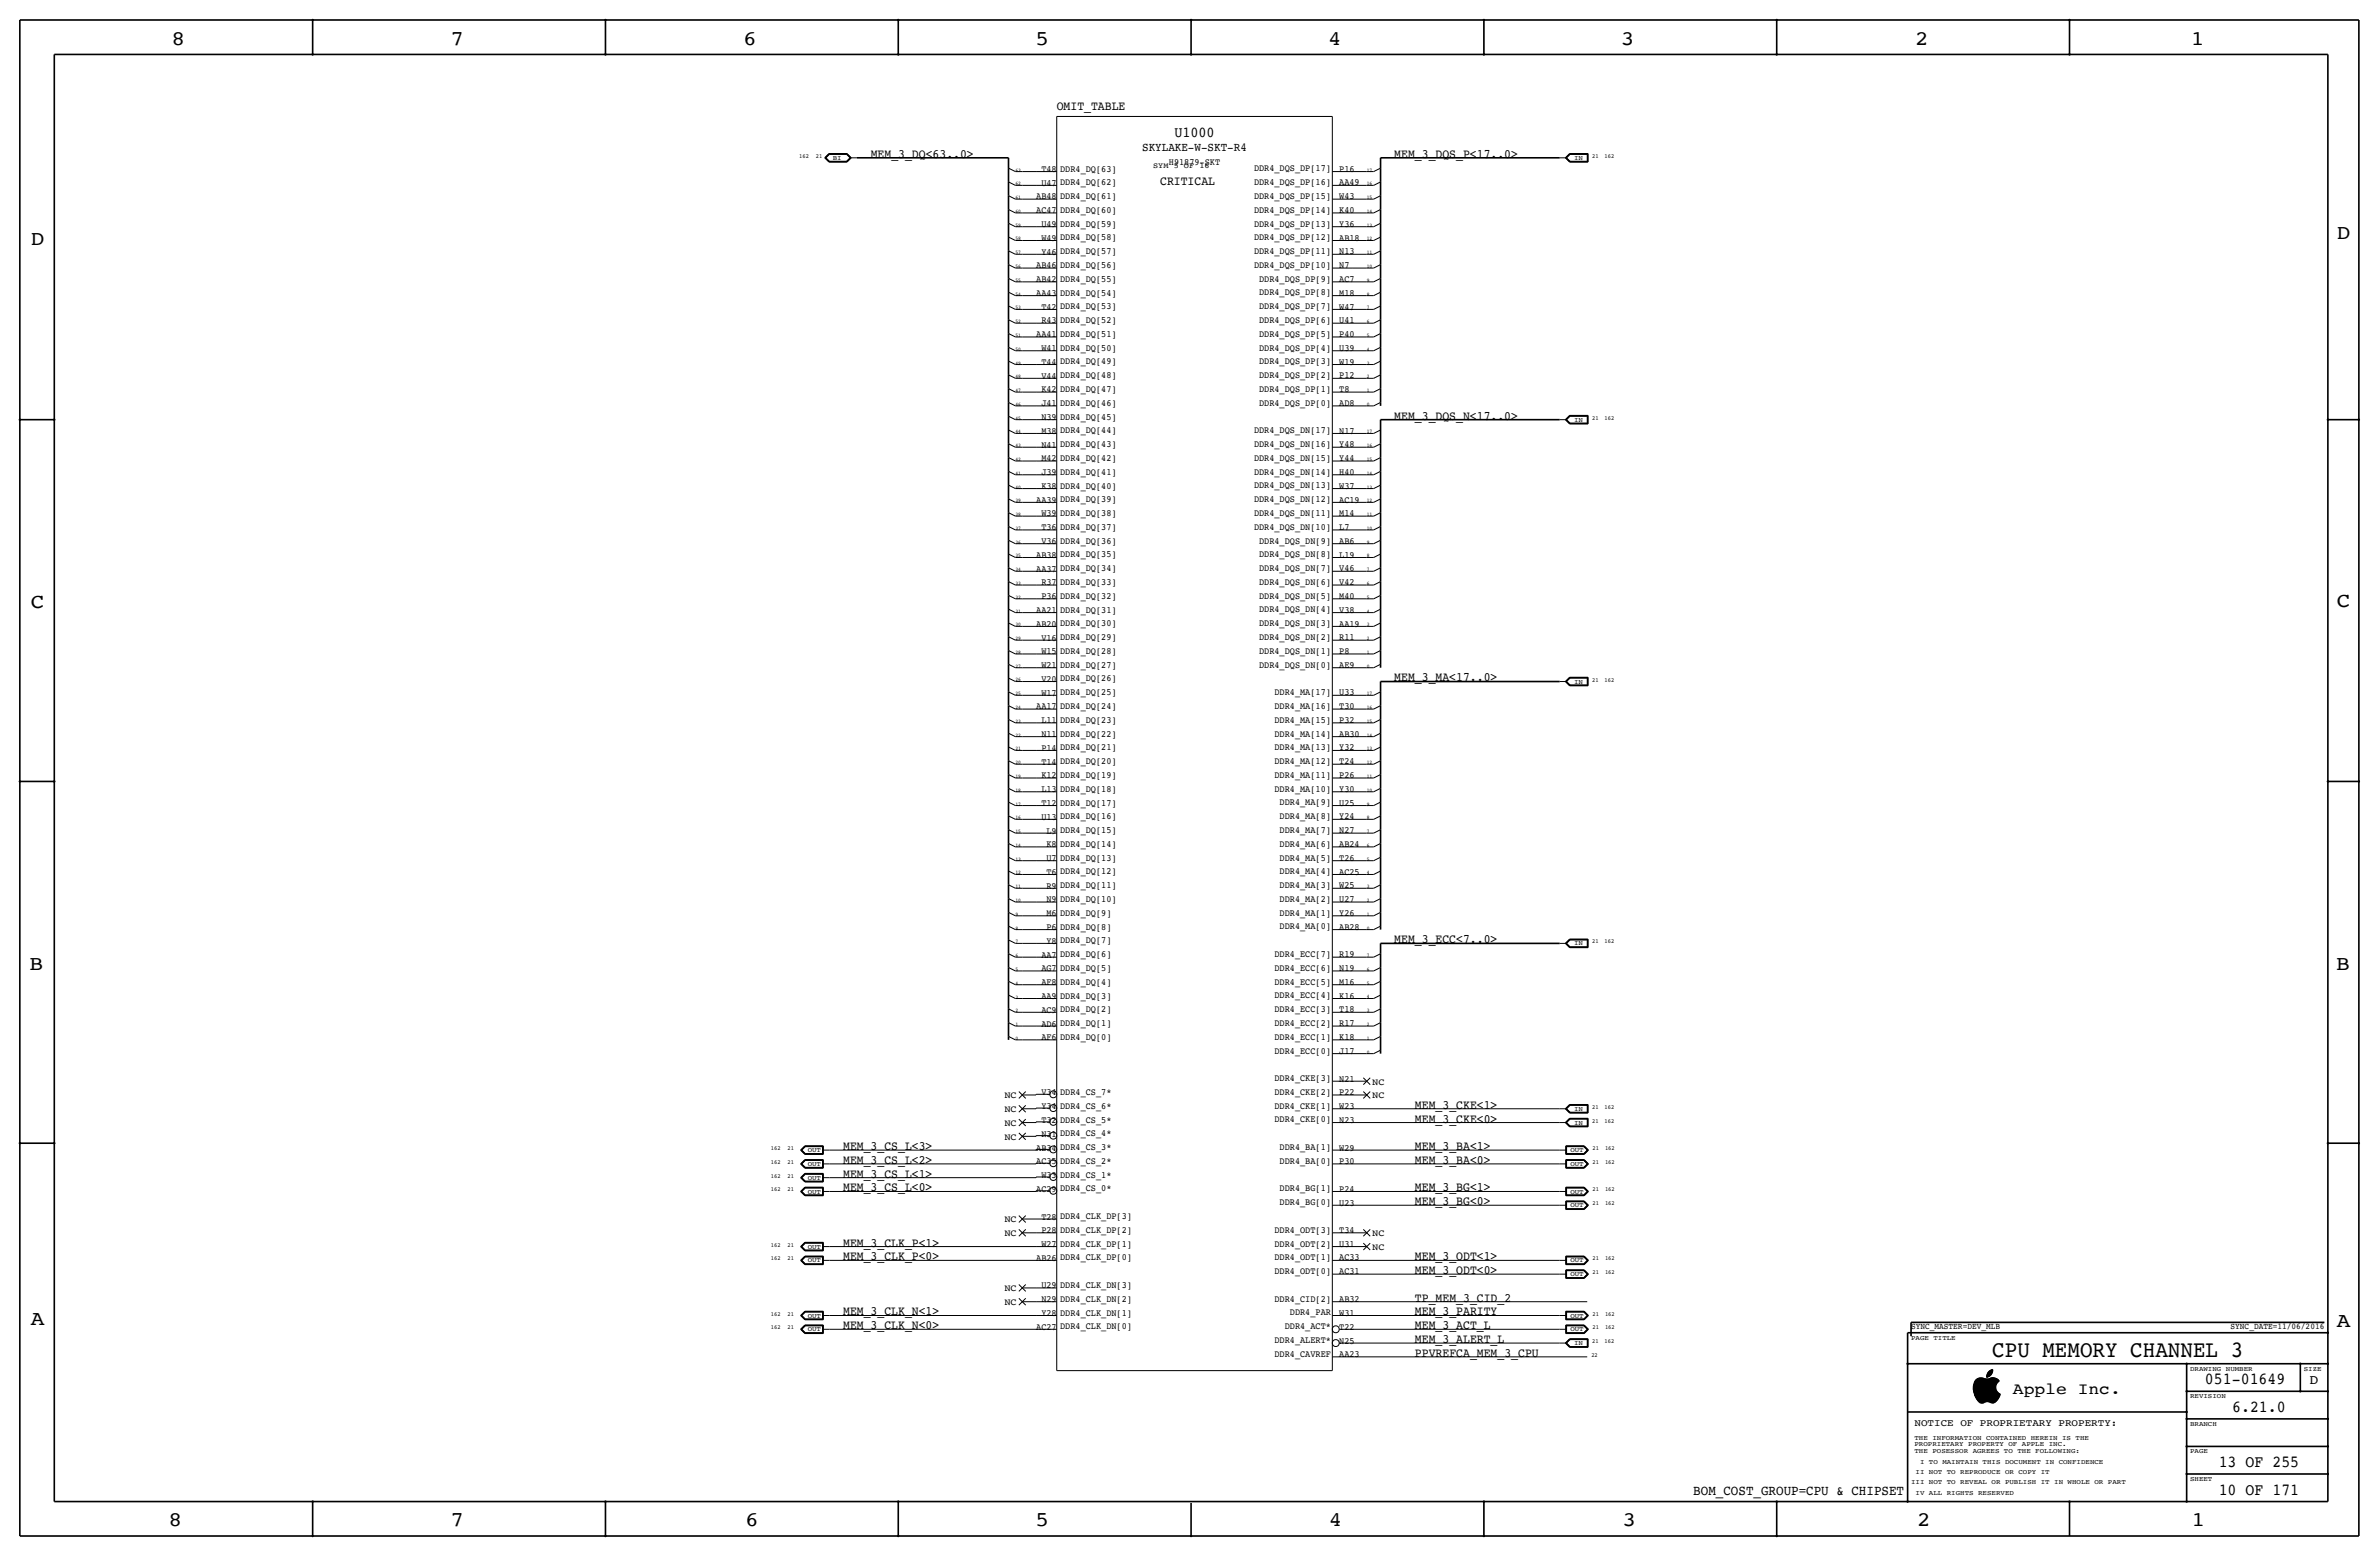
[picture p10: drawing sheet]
<svg xmlns="http://www.w3.org/2000/svg" width="877mm" height="574mm" viewBox="0 0 877 574" stroke-linecap="round" stroke-linejoin="round" font-family="sans-serif">
<defs><g id="words">
<text font-size="8.6" x="734.5" y="500.1">CPU MEMORY CHANNEL 3</text>
<g font-size="7.6">
<text x="63.2" y="16.5">8</text>
<text x="166.1" y="16.5">7</text>
<text x="274" y="16.5">6</text>
<text x="381.7" y="16.5">5</text>
<text x="489.7" y="16.5">4</text>
<text x="597.6" y="16.5">3</text>
<text x="706.1" y="16.5">2</text>
<text x="807.7" y="16.5">1</text>
<text x="861.5" y="88.1">D</text>
<text x="11.4" y="90.4">D</text>
<text x="11.4" y="224.3">C</text>
<text x="861.5" y="223.8">C</text>
<text x="10.8" y="357.6">B</text>
<text x="861.3" y="357.4">B</text>
<text x="11.3" y="488.4">A</text>
<text x="861.5" y="489.2">A</text>
<text x="62.2" y="562.6">8</text>
<text x="166" y="562.6">7</text>
<text x="274.8" y="562.6">6</text>
<text x="381.7" y="562.6">5</text>
<text x="489.9" y="562.6">4</text>
<text x="598.1" y="562.6">3</text>
<text x="706.8" y="562.6">2</text>
<text x="807.9" y="562.6">1</text>
</g>
<g font-size="6.2">
<text x="812.9" y="510.3">051-01649</text>
<text x="822.9" y="520.4">6.21.0</text>
<text x="818" y="540.8">13 OF 255</text>
<text x="818" y="550.9">10 OF 171</text>
</g>
<text font-size="6" x="742.1" y="513.9">Apple Inc.</text>
<text font-size="5.6" x="432.9" y="50.5">U1000</text>
<text font-size="5.2" x="624.3" y="550.9">BOM_COST_GROUP=CPU &amp; CHIPSET</text>
<text font-size="5" x="851.5" y="510.3">D</text>
<g font-size="4.7">
<text x="389.6" y="40.4">OMIT_TABLE</text>
<text x="321" y="58.1">MEM_3_DQ&lt;63..0&gt;</text>
<text x="514" y="58.1">MEM_3_DQS_P&lt;17..0&gt;</text>
<text x="427.7" y="68.3">CRITICAL</text>
<text x="514" y="154.7">MEM_3_DQS_N&lt;17..0&gt;</text>
<text x="514" y="251.2">MEM_3_MA&lt;17..0&gt;</text>
<text x="514" y="347.7">MEM_3_ECC&lt;7..0&gt;</text>
<text x="521.7" y="408.7">MEM_3_CKE&lt;1&gt;</text>
<text x="521.7" y="413.8">MEM_3_CKE&lt;0&gt;</text>
<text x="310.8" y="423.9">MEM_3_CS_L&lt;3&gt;</text>
<text x="521.7" y="423.9">MEM_3_BA&lt;1&gt;</text>
<text x="310.8" y="429">MEM_3_CS_L&lt;2&gt;</text>
<text x="521.7" y="429">MEM_3_BA&lt;0&gt;</text>
<text x="310.8" y="434.1">MEM_3_CS_L&lt;1&gt;</text>
<text x="310.8" y="439.2">MEM_3_CS_L&lt;0&gt;</text>
<text x="521.7" y="439.2">MEM_3_BG&lt;1&gt;</text>
<text x="521.7" y="444.2">MEM_3_BG&lt;0&gt;</text>
<text x="310.8" y="459.5">MEM_3_CLK_P&lt;1&gt;</text>
<text x="310.8" y="464.5">MEM_3_CLK_P&lt;0&gt;</text>
<text x="521.7" y="464.6">MEM_3_ODT&lt;1&gt;</text>
<text x="521.7" y="469.6">MEM_3_ODT&lt;0&gt;</text>
<text x="521.7" y="479.8">TP_MEM_3_CID_2</text>
<text x="310.8" y="484.9">MEM_3_CLK_N&lt;1&gt;</text>
<text x="521.7" y="484.9">MEM_3_PARITY</text>
<text x="310.8" y="490">MEM_3_CLK_N&lt;0&gt;</text>
<text x="521.7" y="490">MEM_3_ACT_L</text>
<text x="521.7" y="495">MEM_3_ALERT_L</text>
<text x="521.7" y="500.1">PPVREFCA_MEM_3_CPU</text>
</g>
<text font-size="4.5" x="421.1" y="55.6">SKYLAKE-W-SKT-R4</text>
<text font-size="3.7" x="705.8" y="525.5">NOTICE OF PROPRIETARY PROPERTY:</text>
<g font-size="3.5">
<text x="383.9" y="63.3">T48</text>
<text x="390.9" y="63.2">DDR4_DQ[63]</text>
<text x="430.9" y="60.7">H91879-SKT</text>
<text x="462.3" y="63.2">DDR4_DQS_DP[17]</text>
<text x="493.7" y="63.3">P16</text>
<text x="383.9" y="68.4">U47</text>
<text x="390.9" y="68.3">DDR4_DQ[62]</text>
<text x="462.3" y="68.3">DDR4_DQS_DP[16]</text>
<text x="493.7" y="68.4">AA49</text>
<text x="382" y="73.5">AB48</text>
<text x="390.9" y="73.4">DDR4_DQ[61]</text>
<text x="462.3" y="73.3">DDR4_DQS_DP[15]</text>
<text x="493.7" y="73.4">W43</text>
<text x="382" y="78.6">AC47</text>
<text x="383.9" y="83.7">U49</text>
<text x="390.9" y="78.5">DDR4_DQ[60]</text>
<text x="390.9" y="83.5">DDR4_DQ[59]</text>
<text x="462.3" y="78.4">DDR4_DQS_DP[14]</text>
<text x="462.3" y="83.5">DDR4_DQS_DP[13]</text>
<text x="493.7" y="78.5">K40</text>
<text x="493.7" y="83.6">Y36</text>
<text x="383.9" y="88.7">W49</text>
<text x="390.9" y="88.6">DDR4_DQ[58]</text>
<text x="462.3" y="88.6">DDR4_DQS_DP[12]</text>
<text x="493.7" y="88.7">AB18</text>
<text x="383.9" y="93.8">Y46</text>
<text x="390.9" y="93.7">DDR4_DQ[57]</text>
<text x="462.3" y="93.7">DDR4_DQS_DP[11]</text>
<text x="493.7" y="93.8">N13</text>
<text x="382" y="98.9">AB46</text>
<text x="390.9" y="98.8">DDR4_DQ[56]</text>
<text x="462.3" y="98.7">DDR4_DQS_DP[10]</text>
<text x="493.7" y="98.9">N7</text>
<text x="382" y="104">AB42</text>
<text x="390.9" y="103.9">DDR4_DQ[55]</text>
<text x="464.2" y="103.8">DDR4_DQS_DP[9]</text>
<text x="493.7" y="103.9">AC7</text>
<text x="382" y="109.1">AA43</text>
<text x="390.9" y="108.9">DDR4_DQ[54]</text>
<text x="464.2" y="114">DDR4_DQS_DP[7]</text>
<text x="464.2" y="108.9">DDR4_DQS_DP[8]</text>
<text x="493.7" y="109">M18</text>
<text x="383.9" y="114.1">T42</text>
<text x="383.9" y="119.2">R43</text>
<text x="390.9" y="119.1">DDR4_DQ[52]</text>
<text x="390.9" y="114">DDR4_DQ[53]</text>
<text x="464.2" y="119.1">DDR4_DQS_DP[6]</text>
<text x="493.7" y="114.1">W47</text>
<text x="493.7" y="119.2">U41</text>
<text x="382" y="124.3">AA41</text>
<text x="390.9" y="124.2">DDR4_DQ[51]</text>
<text x="464.2" y="124.1">DDR4_DQS_DP[5]</text>
<text x="493.7" y="124.3">P40</text>
<text x="383.9" y="129.4">W41</text>
<text x="390.9" y="129.3">DDR4_DQ[50]</text>
<text x="464.2" y="129.2">DDR4_DQS_DP[4]</text>
<text x="493.7" y="129.3">U39</text>
<text x="383.9" y="134.5">T44</text>
<text x="390.9" y="134.3">DDR4_DQ[49]</text>
<text x="464.2" y="134.3">DDR4_DQS_DP[3]</text>
<text x="493.7" y="134.4">W19</text>
<text x="383.9" y="139.5">V44</text>
<text x="390.9" y="139.4">DDR4_DQ[48]</text>
<text x="464.2" y="139.4">DDR4_DQS_DP[2]</text>
<text x="493.7" y="139.5">P12</text>
<text x="383.9" y="144.6">K42</text>
<text x="383.9" y="149.7">J41</text>
<text x="390.9" y="144.5">DDR4_DQ[47]</text>
<text x="390.9" y="149.6">DDR4_DQ[46]</text>
<text x="464.2" y="149.6">DDR4_DQS_DP[0]</text>
<text x="464.2" y="144.5">DDR4_DQS_DP[1]</text>
<text x="493.7" y="144.6">T8</text>
<text x="493.7" y="149.7">AD8</text>
<text x="383.9" y="154.8">N39</text>
<text x="390.9" y="154.7">DDR4_DQ[45]</text>
<text x="383.9" y="159.9">M38</text>
<text x="390.9" y="159.7">DDR4_DQ[44]</text>
<text x="462.3" y="159.7">DDR4_DQS_DN[17]</text>
<text x="493.7" y="159.8">N17</text>
<text x="383.9" y="165">N41</text>
<text x="390.9" y="164.8">DDR4_DQ[43]</text>
<text x="462.3" y="164.8">DDR4_DQS_DN[16]</text>
<text x="493.7" y="164.9">Y48</text>
<text x="383.9" y="170">M42</text>
<text x="390.9" y="169.9">DDR4_DQ[42]</text>
<text x="462.3" y="169.9">DDR4_DQS_DN[15]</text>
<text x="493.7" y="170">Y44</text>
<text x="383.9" y="175.1">J39</text>
<text x="390.9" y="175">DDR4_DQ[41]</text>
<text x="462.3" y="175">DDR4_DQS_DN[14]</text>
<text x="493.7" y="175.1">H40</text>
<text x="382" y="185.3">AA39</text>
<text x="383.9" y="180.2">K38</text>
<text x="390.9" y="185.1">DDR4_DQ[39]</text>
<text x="390.9" y="180.1">DDR4_DQ[40]</text>
<text x="462.3" y="185.1">DDR4_DQS_DN[12]</text>
<text x="462.3" y="180">DDR4_DQS_DN[13]</text>
<text x="493.7" y="180.1">W37</text>
<text x="493.7" y="185.2">AC19</text>
<text x="383.9" y="190.4">W39</text>
<text x="390.9" y="190.2">DDR4_DQ[38]</text>
<text x="462.3" y="190.2">DDR4_DQS_DN[11]</text>
<text x="493.7" y="190.3">M14</text>
<text x="383.9" y="195.4">T36</text>
<text x="390.9" y="195.3">DDR4_DQ[37]</text>
<text x="462.3" y="195.3">DDR4_DQS_DN[10]</text>
<text x="493.7" y="195.4">L7</text>
<text x="383.9" y="200.5">V36</text>
<text x="390.9" y="200.4">DDR4_DQ[36]</text>
<text x="464.2" y="200.4">DDR4_DQS_DN[9]</text>
<text x="493.7" y="200.5">AB6</text>
<text x="382" y="205.6">AB38</text>
<text x="390.9" y="205.5">DDR4_DQ[35]</text>
<text x="464.2" y="205.4">DDR4_DQS_DN[8]</text>
<text x="493.7" y="205.6">L19</text>
<text x="382" y="210.7">AA37</text>
<text x="383.9" y="215.8">R37</text>
<text x="390.9" y="215.6">DDR4_DQ[33]</text>
<text x="390.9" y="210.6">DDR4_DQ[34]</text>
<text x="464.2" y="215.6">DDR4_DQS_DN[6]</text>
<text x="464.2" y="210.5">DDR4_DQS_DN[7]</text>
<text x="493.7" y="210.6">V46</text>
<text x="493.7" y="215.7">V42</text>
<text x="383.9" y="220.8">P36</text>
<text x="390.9" y="220.7">DDR4_DQ[32]</text>
<text x="464.2" y="220.7">DDR4_DQS_DN[5]</text>
<text x="493.7" y="220.8">M40</text>
<text x="382" y="225.9">AA21</text>
<text x="390.9" y="225.8">DDR4_DQ[31]</text>
<text x="464.2" y="225.8">DDR4_DQS_DN[4]</text>
<text x="493.7" y="225.9">V38</text>
<text x="382" y="231">AB20</text>
<text x="390.9" y="230.9">DDR4_DQ[30]</text>
<text x="464.2" y="230.8">DDR4_DQS_DN[3]</text>
<text x="493.7" y="231">AA19</text>
<text x="383.9" y="236.1">V16</text>
<text x="390.9" y="236">DDR4_DQ[29]</text>
<text x="464.2" y="235.9">DDR4_DQS_DN[2]</text>
<text x="493.7" y="236">R11</text>
<text x="383.9" y="241.2">W15</text>
<text x="390.9" y="241">DDR4_DQ[28]</text>
<text x="464.2" y="241">DDR4_DQS_DN[1]</text>
<text x="493.7" y="241.1">P8</text>
<text x="383.9" y="246.3">W21</text>
<text x="383.9" y="251.3">V20</text>
<text x="390.9" y="251.2">DDR4_DQ[26]</text>
<text x="390.9" y="246.1">DDR4_DQ[27]</text>
<text x="464.2" y="246.1">DDR4_DQS_DN[0]</text>
<text x="493.7" y="246.2">AE9</text>
<text x="383.9" y="256.4">W17</text>
<text x="390.9" y="256.3">DDR4_DQ[25]</text>
<text x="469.9" y="256.2">DDR4_MA[17]</text>
<text x="493.7" y="256.3">U33</text>
<text x="382" y="261.5">AA17</text>
<text x="390.9" y="261.4">DDR4_DQ[24]</text>
<text x="469.9" y="261.3">DDR4_MA[16]</text>
<text x="493.7" y="261.4">T30</text>
<text x="383.9" y="266.6">L11</text>
<text x="390.9" y="266.4">DDR4_DQ[23]</text>
<text x="469.9" y="266.4">DDR4_MA[15]</text>
<text x="493.7" y="266.5">P32</text>
<text x="383.9" y="271.7">N11</text>
<text x="390.9" y="271.5">DDR4_DQ[22]</text>
<text x="469.9" y="271.5">DDR4_MA[14]</text>
<text x="493.7" y="271.5">AB30</text>
<text x="383.9" y="276.7">P14</text>
<text x="383.9" y="281.8">T14</text>
<text x="390.9" y="281.7">DDR4_DQ[20]</text>
<text x="390.9" y="276.6">DDR4_DQ[21]</text>
<text x="469.9" y="281.6">DDR4_MA[12]</text>
<text x="469.9" y="276.6">DDR4_MA[13]</text>
<text x="493.7" y="276.6">Y32</text>
<text x="493.7" y="281.7">T24</text>
<text x="383.9" y="286.9">K12</text>
<text x="390.9" y="286.8">DDR4_DQ[19]</text>
<text x="469.9" y="286.7">DDR4_MA[11]</text>
<text x="493.7" y="286.8">P26</text>
<text x="383.9" y="292">L13</text>
<text x="390.9" y="291.8">DDR4_DQ[18]</text>
<text x="469.9" y="291.8">DDR4_MA[10]</text>
<text x="493.7" y="291.9">Y30</text>
<text x="383.9" y="297.1">T12</text>
<text x="390.9" y="296.9">DDR4_DQ[17]</text>
<text x="471.8" y="296.9">DDR4_MA[9]</text>
<text x="493.7" y="296.9">U25</text>
<text x="383.9" y="302.2">U13</text>
<text x="390.9" y="302">DDR4_DQ[16]</text>
<text x="471.8" y="302">DDR4_MA[8]</text>
<text x="493.7" y="302">Y24</text>
<text x="385.8" y="307.2">L9</text>
<text x="390.9" y="307.1">DDR4_DQ[15]</text>
<text x="471.8" y="307">DDR4_MA[7]</text>
<text x="493.7" y="307.1">N27</text>
<text x="385.8" y="312.3">K8</text>
<text x="385.8" y="317.4">U7</text>
<text x="390.9" y="317.2">DDR4_DQ[13]</text>
<text x="390.9" y="312.2">DDR4_DQ[14]</text>
<text x="471.8" y="317.2">DDR4_MA[5]</text>
<text x="471.8" y="312.1">DDR4_MA[6]</text>
<text x="493.7" y="312.2">AB24</text>
<text x="493.7" y="317.3">T26</text>
<text x="385.8" y="322.5">T6</text>
<text x="390.9" y="322.3">DDR4_DQ[12]</text>
<text x="471.8" y="322.3">DDR4_MA[4]</text>
<text x="493.7" y="322.3">AC25</text>
<text x="385.8" y="327.6">R9</text>
<text x="390.9" y="327.4">DDR4_DQ[11]</text>
<text x="471.8" y="327.4">DDR4_MA[3]</text>
<text x="493.7" y="327.4">W25</text>
<text x="385.8" y="332.6">N9</text>
<text x="390.9" y="332.5">DDR4_DQ[10]</text>
<text x="471.8" y="332.4">DDR4_MA[2]</text>
<text x="493.7" y="332.5">U27</text>
<text x="385.8" y="337.7">M6</text>
<text x="390.9" y="337.6">DDR4_DQ[9]</text>
<text x="471.8" y="337.5">DDR4_MA[1]</text>
<text x="493.7" y="337.6">Y26</text>
<text x="385.8" y="342.8">P6</text>
<text x="385.8" y="347.9">Y8</text>
<text x="390.9" y="342.6">DDR4_DQ[8]</text>
<text x="390.9" y="347.7">DDR4_DQ[7]</text>
<text x="471.8" y="342.6">DDR4_MA[0]</text>
<text x="493.7" y="342.7">AB28</text>
<text x="383.9" y="353">AA7</text>
<text x="390.9" y="352.8">DDR4_DQ[6]</text>
<text x="469.9" y="352.8">DDR4_ECC[7]</text>
<text x="493.7" y="352.8">R19</text>
<text x="383.9" y="358">AG7</text>
<text x="390.9" y="357.9">DDR4_DQ[5]</text>
<text x="469.9" y="357.8">DDR4_ECC[6]</text>
<text x="493.7" y="357.9">N19</text>
<text x="383.9" y="363.1">AF8</text>
<text x="390.9" y="363">DDR4_DQ[4]</text>
<text x="469.9" y="362.9">DDR4_ECC[5]</text>
<text x="493.7" y="363">M16</text>
<text x="383.9" y="368.2">AA9</text>
<text x="390.9" y="368">DDR4_DQ[3]</text>
<text x="469.9" y="368">DDR4_ECC[4]</text>
<text x="493.7" y="368.1">K16</text>
<text x="383.9" y="373.3">AC9</text>
<text x="390.9" y="373.1">DDR4_DQ[2]</text>
<text x="469.9" y="373.1">DDR4_ECC[3]</text>
<text x="493.7" y="373.2">T18</text>
<text x="383.9" y="378.4">AD6</text>
<text x="383.9" y="383.5">AF6</text>
<text x="390.9" y="378.2">DDR4_DQ[1]</text>
<text x="390.9" y="383.3">DDR4_DQ[0]</text>
<text x="469.9" y="383.3">DDR4_ECC[1]</text>
<text x="469.9" y="378.2">DDR4_ECC[2]</text>
<text x="493.7" y="378.2">R17</text>
<text x="493.7" y="383.3">K18</text>
<text x="469.9" y="388.3">DDR4_ECC[0]</text>
<text x="493.7" y="388.4">J17</text>
<text x="469.9" y="398.5">DDR4_CKE[3]</text>
<text x="493.7" y="398.7">N21</text>
<text x="505.9" y="399.8">NC</text>
<text x="370.3" y="404.9">NC</text>
<text x="383.9" y="403.8">V34</text>
<text x="390.9" y="403.6">DDR4_CS_7*</text>
<text x="469.9" y="403.6">DDR4_CKE[2]</text>
<text x="493.7" y="403.8">P22</text>
<text x="505.9" y="404.9">NC</text>
<text x="370.3" y="410">NC</text>
<text x="383.9" y="408.9">Y34</text>
<text x="383.9" y="413.9">T32</text>
<text x="390.9" y="413.8">DDR4_CS_5*</text>
<text x="390.9" y="408.7">DDR4_CS_6*</text>
<text x="469.9" y="413.7">DDR4_CKE[0]</text>
<text x="469.9" y="408.7">DDR4_CKE[1]</text>
<text x="493.7" y="408.9">W23</text>
<text x="493.7" y="414">N23</text>
<text x="370.3" y="415">NC</text>
<text x="383.9" y="419">N31</text>
<text x="390.9" y="418.8">DDR4_CS_4*</text>
<text x="370.3" y="420.1">NC</text>
<text x="382" y="424.1">AB34</text>
<text x="390.9" y="423.9">DDR4_CS_3*</text>
<text x="471.8" y="423.9">DDR4_BA[1]</text>
<text x="493.7" y="424.1">W29</text>
<text x="382" y="429.2">AC35</text>
<text x="390.9" y="428.9">DDR4_CS_2*</text>
<text x="471.8" y="429">DDR4_BA[0]</text>
<text x="493.7" y="429.2">P30</text>
<text x="383.9" y="434.3">W33</text>
<text x="390.9" y="434.1">DDR4_CS_1*</text>
<text x="382" y="439.3">AC29</text>
<text x="390.9" y="439.1">DDR4_CS_0*</text>
<text x="471.8" y="439.1">DDR4_BG[1]</text>
<text x="493.7" y="439.4">P24</text>
<text x="383.9" y="449.5">T28</text>
<text x="390.9" y="449.3">DDR4_CLK_DP[3]</text>
<text x="471.8" y="444.2">DDR4_BG[0]</text>
<text x="493.7" y="444.4">U23</text>
<text x="370.3" y="450.6">NC</text>
<text x="370.3" y="455.7">NC</text>
<text x="383.9" y="454.6">P28</text>
<text x="390.9" y="454.3">DDR4_CLK_DP[2]</text>
<text x="469.9" y="454.4">DDR4_ODT[3]</text>
<text x="493.7" y="454.4">T34</text>
<text x="505.9" y="455.7">NC</text>
<text x="383.9" y="459.7">W27</text>
<text x="390.9" y="459.5">DDR4_CLK_DP[1]</text>
<text x="469.9" y="459.5">DDR4_ODT[2]</text>
<text x="493.7" y="459.5">U31</text>
<text x="505.9" y="460.8">NC</text>
<text x="382" y="464.7">AB26</text>
<text x="390.9" y="464.6">DDR4_CLK_DP[0]</text>
<text x="469.9" y="464.5">DDR4_ODT[1]</text>
<text x="493.7" y="464.6">AC33</text>
<text x="469.9" y="469.6">DDR4_ODT[0]</text>
<text x="493.7" y="469.6">AC31</text>
<text x="370.3" y="476">NC</text>
<text x="383.9" y="474.9">U29</text>
<text x="383.9" y="480">N29</text>
<text x="390.9" y="479.8">DDR4_CLK_DN[2]</text>
<text x="390.9" y="474.7">DDR4_CLK_DN[3]</text>
<text x="469.9" y="479.8">DDR4_CID[2]</text>
<text x="493.7" y="480">AB32</text>
<text x="370.3" y="481.1">NC</text>
<text x="383.9" y="485.1">Y28</text>
<text x="390.9" y="484.9">DDR4_CLK_DN[1]</text>
<text x="475.5" y="484.9">DDR4_PAR</text>
<text x="493.7" y="484.9">W31</text>
<text x="382" y="490.1">AC27</text>
<text x="390.9" y="490">DDR4_CLK_DN[0]</text>
<text x="473.7" y="489.9">DDR4_ACT*</text>
<text x="493.7" y="490.2">T22</text>
<text x="469.9" y="495">DDR4_ALERT*</text>
<text x="493.7" y="495.2">N25</text>
<text x="469.9" y="500.1">DDR4_CAVREF</text>
<text x="493.7" y="500.3">AA23</text>
</g>
<g font-size="3.2">
<text x="704.5" y="490">SYNC_MASTER=DEV_MLB</text>
<text x="822.3" y="490">SYNC_DATE=11/06/2016</text>
</g>
<text font-size="2.9" x="425.1" y="62">SYM 5 OF 16</text>
<g font-size="2.5">
<text x="307" y="58.9">BI</text>
<text x="580.3" y="58.9">IN</text>
<text x="580.3" y="155.4">IN</text>
<text x="580.3" y="252">IN</text>
<text x="580.3" y="348.5">IN</text>
<text x="580.3" y="409.4">IN</text>
<text x="580.3" y="414.5">IN</text>
<text x="297.8" y="424.7">OUT</text>
<text x="578.9" y="424.7">OUT</text>
<text x="297.8" y="429.8">OUT</text>
<text x="578.9" y="429.8">OUT</text>
<text x="297.8" y="434.8">OUT</text>
<text x="297.8" y="439.9">OUT</text>
<text x="578.9" y="439.9">OUT</text>
<text x="578.9" y="445">OUT</text>
<text x="297.8" y="460.2">OUT</text>
<text x="297.8" y="465.3">OUT</text>
<text x="578.9" y="465.3">OUT</text>
<text x="578.9" y="470.4">OUT</text>
<text x="297.8" y="485.6">OUT</text>
<text x="578.9" y="485.6">OUT</text>
<text x="297.8" y="490.7">OUT</text>
<text x="578.9" y="490.7">OUT</text>
<text x="580.3" y="495.8">IN</text>
<text x="704.5" y="493.8">PAGE TITLE</text>
<text x="807.4" y="505.2">DRAWING NUMBER</text>
<text x="849.3" y="505.2">SIZE</text>
<text x="807.4" y="515.4">REVISION</text>
<text x="807.4" y="525.5">BRANCH</text>
<text x="705.8" y="533.1">PROPRIETARY PROPERTY OF APPLE INC.</text>
<text x="705.8" y="530.6">THE INFORMATION CONTAINED HEREIN IS THE</text>
<text x="705.8" y="535.7">THE POSESSOR AGREES TO THE FOLLOWING:</text>
<text x="707.8" y="539.5">I TO MAINTAIN THIS DOCUMENT IN CONFIDENCE</text>
<text x="807.4" y="535.7">PAGE</text>
<text x="706.2" y="543.3">II NOT TO REPRODUCE OR COPY IT</text>
<text x="807.4" y="545.8">SHEET</text>
<text x="704.5" y="547.1">III NOT TO REVEAL OR PUBLISH IT IN WHOLE OR PART</text>
<text x="706.2" y="550.9">IV ALL RIGHTS RESERVED</text>
</g>
<g font-size="2.3">
<text x="294.6" y="58.2">162</text>
<text x="300.7" y="58.2">21</text>
<text x="587" y="58.2">21</text>
<text x="591.6" y="58.2">162</text>
<text x="587" y="154.7">21</text>
<text x="591.6" y="154.7">162</text>
<text x="587" y="251.2">21</text>
<text x="591.6" y="251.2">162</text>
<text x="587" y="347.7">21</text>
<text x="591.6" y="347.7">162</text>
<text x="587" y="413.8">21</text>
<text x="587" y="408.7">21</text>
<text x="591.6" y="413.8">162</text>
<text x="591.6" y="408.7">162</text>
<text x="284.2" y="423.9">162</text>
<text x="290.3" y="423.9">21</text>
<text x="587.1" y="423.9">21</text>
<text x="591.7" y="423.9">162</text>
<text x="284.2" y="429">162</text>
<text x="290.3" y="429">21</text>
<text x="587.1" y="429">21</text>
<text x="591.7" y="429">162</text>
<text x="284.2" y="434.1">162</text>
<text x="290.3" y="434.1">21</text>
<text x="284.2" y="439.2">162</text>
<text x="290.3" y="439.2">21</text>
<text x="587.1" y="439.2">21</text>
<text x="591.7" y="439.2">162</text>
<text x="587.1" y="444.2">21</text>
<text x="591.7" y="444.2">162</text>
<text x="284.2" y="459.5">162</text>
<text x="290.3" y="459.5">21</text>
<text x="284.2" y="464.6">162</text>
<text x="290.3" y="464.6">21</text>
<text x="587.1" y="464.6">21</text>
<text x="591.7" y="464.6">162</text>
<text x="587.1" y="469.6">21</text>
<text x="591.7" y="469.6">162</text>
<text x="284.2" y="484.9">162</text>
<text x="290.3" y="484.9">21</text>
<text x="587.1" y="484.9">21</text>
<text x="591.7" y="484.9">162</text>
<text x="284.2" y="490">162</text>
<text x="290.3" y="490">21</text>
<text x="587.1" y="490">21</text>
<text x="591.7" y="490">162</text>
<text x="587" y="495">21</text>
<text x="591.6" y="495">162</text>
<text x="586.7" y="500.1">22</text>
</g>
<g font-size="2">
<text x="374.3" y="63.2">63</text>
<text x="503.9" y="63.2">17</text>
<text x="374.3" y="68.3">62</text>
<text x="503.9" y="68.3">16</text>
<text x="374.3" y="73.4">61</text>
<text x="503.9" y="73.4">15</text>
<text x="374.3" y="83.6">59</text>
<text x="374.3" y="78.5">60</text>
<text x="503.9" y="78.5">14</text>
<text x="503.9" y="83.6">13</text>
<text x="374.3" y="88.6">58</text>
<text x="503.9" y="88.6">12</text>
<text x="374.3" y="93.7">57</text>
<text x="503.9" y="93.7">11</text>
<text x="374.3" y="98.8">56</text>
<text x="503.9" y="98.8">10</text>
<text x="374.3" y="103.9">55</text>
<text x="503.9" y="103.9">9</text>
<text x="374.3" y="109">54</text>
<text x="503.9" y="109">8</text>
<text x="374.3" y="119.1">52</text>
<text x="374.3" y="114">53</text>
<text x="503.9" y="119.1">6</text>
<text x="503.9" y="114">7</text>
<text x="374.3" y="124.2">51</text>
<text x="503.9" y="124.2">5</text>
<text x="374.3" y="129.3">50</text>
<text x="503.9" y="129.3">4</text>
<text x="374.3" y="134.4">49</text>
<text x="503.9" y="134.4">3</text>
<text x="374.3" y="139.4">48</text>
<text x="503.9" y="139.4">2</text>
<text x="374.3" y="144.5">47</text>
<text x="374.3" y="149.6">46</text>
<text x="503.9" y="149.6">0</text>
<text x="503.9" y="144.5">1</text>
<text x="374.3" y="154.7">45</text>
<text x="374.3" y="159.8">44</text>
<text x="503.9" y="159.7">17</text>
<text x="374.3" y="164.8">43</text>
<text x="503.9" y="164.8">16</text>
<text x="374.3" y="169.9">42</text>
<text x="503.9" y="169.9">15</text>
<text x="374.3" y="175">41</text>
<text x="503.9" y="175">14</text>
<text x="374.3" y="185.2">39</text>
<text x="374.3" y="180.1">40</text>
<text x="503.9" y="185.2">12</text>
<text x="503.9" y="180.1">13</text>
<text x="374.3" y="190.2">38</text>
<text x="503.9" y="190.2">11</text>
<text x="374.3" y="195.3">37</text>
<text x="503.9" y="195.3">10</text>
<text x="374.3" y="200.4">36</text>
<text x="503.9" y="200.4">9</text>
<text x="374.3" y="205.5">35</text>
<text x="503.9" y="205.5">8</text>
<text x="374.3" y="215.6">33</text>
<text x="374.3" y="210.6">34</text>
<text x="503.9" y="215.6">6</text>
<text x="503.9" y="210.6">7</text>
<text x="374.3" y="220.7">32</text>
<text x="503.9" y="220.7">5</text>
<text x="374.3" y="225.8">31</text>
<text x="503.9" y="225.8">4</text>
<text x="374.3" y="230.9">30</text>
<text x="503.9" y="230.9">3</text>
<text x="374.3" y="236">29</text>
<text x="503.9" y="236">2</text>
<text x="374.3" y="241">28</text>
<text x="503.9" y="241">1</text>
<text x="374.3" y="246.1">27</text>
<text x="374.3" y="251.2">26</text>
<text x="503.9" y="246.1">0</text>
<text x="374.3" y="256.3">25</text>
<text x="503.9" y="256.3">17</text>
<text x="374.3" y="261.4">24</text>
<text x="503.9" y="261.4">16</text>
<text x="374.3" y="266.4">23</text>
<text x="503.9" y="266.4">15</text>
<text x="374.3" y="271.5">22</text>
<text x="503.9" y="271.5">14</text>
<text x="374.3" y="281.7">20</text>
<text x="374.3" y="276.6">21</text>
<text x="503.9" y="281.7">12</text>
<text x="503.9" y="276.6">13</text>
<text x="374.3" y="286.8">19</text>
<text x="503.9" y="286.8">11</text>
<text x="374.3" y="291.8">18</text>
<text x="503.9" y="291.8">10</text>
<text x="374.3" y="296.9">17</text>
<text x="503.9" y="296.9">9</text>
<text x="374.3" y="302">16</text>
<text x="503.9" y="302">8</text>
<text x="374.3" y="307.1">15</text>
<text x="503.9" y="307.1">7</text>
<text x="374.3" y="317.2">13</text>
<text x="374.3" y="312.2">14</text>
<text x="503.9" y="317.2">5</text>
<text x="503.9" y="312.2">6</text>
<text x="374.3" y="322.3">12</text>
<text x="503.9" y="322.3">4</text>
<text x="374.3" y="327.4">11</text>
<text x="503.9" y="327.4">3</text>
<text x="374.3" y="332.5">10</text>
<text x="503.9" y="332.5">2</text>
<text x="374.3" y="337.6">9</text>
<text x="503.9" y="337.6">1</text>
<text x="374.3" y="347.7">7</text>
<text x="374.3" y="342.6">8</text>
<text x="503.9" y="342.6">0</text>
<text x="374.3" y="352.8">6</text>
<text x="503.9" y="352.8">7</text>
<text x="374.3" y="357.9">5</text>
<text x="503.9" y="357.9">6</text>
<text x="374.3" y="363">4</text>
<text x="503.9" y="363">5</text>
<text x="374.3" y="368">3</text>
<text x="503.9" y="368">4</text>
<text x="374.3" y="373.1">2</text>
<text x="503.9" y="373.1">3</text>
<text x="374.3" y="383.3">0</text>
<text x="374.3" y="378.2">1</text>
<text x="503.9" y="383.3">1</text>
<text x="503.9" y="378.2">2</text>
<text x="503.9" y="388.4">0</text>
</g>
</g></defs>
<g fill="none" stroke="#000" stroke-width=".6" stroke-linecap="butt">
<path d="M7.3 7.4v558.8zM7.3 7.4h862.3zM115.3 7.4v12.7zM223.2 7.4v12.7zM331.2 7.4v12.7zM439.1 7.4v12.7zM547.1 7.4v12.7zM655 7.4v12.7zM763 7.4v12.7zM869.6 7.4v558.8zM20 20.1v533.4zM20 20.1h838.2z"/>
<path d="M858.2 20.1v533.4zM315.9 58.2h55.9zM371.8 58.2v3.8zM509 58.2v3.8zM509 58.2h66zM371.8 77.2v5.1zM371.8 72.1v5.1zM371.8 67.1v5zM371.8 62v5.1zM509 77.2v5.1zM509 72.1v5.1zM509 67.1v5z"/>
<path d="M509 62v5.1zM371.8 97.5v5.1zM371.8 92.5v5zM371.8 87.4v5.1zM371.8 82.3v5.1zM509 97.5v5.1zM509 92.5v5zM509 87.4v5.1zM509 82.3v5.1zM371.8 117.9v5zM371.8 112.8v5.1zM371.8 107.7v5.1z"/>
<path d="M371.8 102.6v5.1zM509 117.9v5zM509 112.8v5.1zM509 107.7v5.1zM509 102.6v5.1zM371.8 138.2v5.1zM371.8 133.1v5.1zM371.8 128v5.1zM371.8 122.9v5.1zM509 138.2v5.1zM509 133.1v5.1zM509 128v5.1z"/>
<path d="M509 122.9v5.1zM7.3 154.7h12.7zM371.8 158.5v5.1zM371.8 153.4v5.1zM371.8 148.3v5.1zM371.8 143.3v5zM509 148.3v1.3zM509 143.3v5zM509 158.5v5.1zM509 154.7v3.8zM509 154.7h66zM858.2 154.7h11.4z"/>
<path d="M371.8 178.8v5.1zM371.8 173.7v5.1zM371.8 168.7v5zM371.8 163.6v5.1zM509 178.8v5.1zM509 173.7v5.1zM509 168.7v5zM509 163.6v5.1zM371.8 199.1v5.1zM371.8 194.1v5zM371.8 189v5.1zM371.8 183.9v5.1z"/>
<path d="M509 199.1v5.1zM509 194.1v5zM509 189v5.1zM509 183.9v5.1zM371.8 219.5v5zM371.8 214.4v5.1zM371.8 209.3v5.1zM371.8 204.2v5.1zM509 219.5v5zM509 214.4v5.1zM509 209.3v5.1zM509 204.2v5.1z"/>
<path d="M371.8 239.8v5.1zM371.8 234.7v5.1zM371.8 229.6v5.1zM371.8 224.5v5.1zM509 239.8v5.1zM509 234.7v5.1zM509 229.6v5.1zM509 224.5v5.1zM371.8 255v5.1zM371.8 249.9v5.1zM371.8 244.9v5zM509 244.9v1.2z"/>
<path d="M509 255v5.1zM509 251.2v3.8zM509 251.2h66zM371.8 275.3v5.1zM371.8 270.3v5zM371.8 265.2v5.1zM371.8 260.1v5.1zM509 275.3v5.1zM509 270.3v5zM509 265.2v5.1zM509 260.1v5.1zM7.3 288h12.7z"/>
<path d="M371.8 295.7v5zM371.8 290.6v5.1zM371.8 285.5v5.1zM371.8 280.4v5.1zM509 295.7v5zM509 290.6v5.1zM509 285.5v5.1zM509 280.4v5.1zM858.2 288h11.4zM371.8 316v5.1zM371.8 310.9v5.1zM371.8 305.8v5.1z"/>
<path d="M371.8 300.7v5.1zM509 316v5.1zM509 310.9v5.1zM509 305.8v5.1zM509 300.7v5.1zM371.8 336.3v5.1zM371.8 331.2v5.1zM371.8 326.1v5.1zM371.8 321.1v5zM509 336.3v5.1zM509 331.2v5.1zM509 326.1v5.1z"/>
<path d="M509 321.1v5zM371.8 356.6v5.1zM371.8 351.5v5.1zM371.8 346.5v5zM371.8 341.4v5.1zM509 341.4v1.2zM509 356.6v5.1zM509 351.5v5.1zM509 347.7v3.8zM509 347.7h66zM371.8 376.9v5.1zM371.8 371.9v5z"/>
<path d="M371.8 366.8v5.1zM371.8 361.7v5.1zM509 376.9v5.1zM509 371.9v5zM509 366.8v5.1zM509 361.7v5.1zM371.8 382v1.3zM509 387.1v1.3zM509 382v5.1zM7.3 421.4h12.7zM858.2 421.4h11.4zM703.3 491.2v62.3z"/>
<path d="M703.3 491.2h154.9zM704.5 487.4v5.1zM704.5 487.4h152.4zM703.3 502.7h154.9zM806.1 502.7v50.8zM806.1 512.8h52.1zM848.1 502.7v10.1zM703.3 520.4h102.8zM806.1 533.1h52.1zM806.1 523h52.1zM20 553.5h838.2zM115.3 553.5v12.7z"/>
<path d="M223.2 553.5v12.7zM331.2 553.5v12.7zM439.1 554v12.2zM547.1 553.5v12.7zM655 553.5v12.7zM763 553.5v12.7zM806.1 543.3h52.1zM7.3 566.2h862.3z"/>
</g>
<g fill="none" stroke="#000" stroke-width=".37">
<path d="M304 58.2l1.6 1.5zM304 58.2l1.6-1.6zM304.2 58.2l1.5-1.5zM304.2 58.2l1.5 1.4zM304.3 58.2l1.4-1.4zM304.3 58.2l1.4 1.3zM304.5 58.2l1.3-1.3zM304.5 58.2l1.3 1.2zM305.6 59.7h6.7zM305.6 56.6h6.7zM305.7 56.7h6.5zM305.7 59.6h6.5z"/>
<path d="M305.7 59.5h6.5zM305.7 56.8h6.5zM305.8 59.4h6.3zM305.8 56.9h6.3zM312.1 56.9l1.3 1.3zM312.1 59.4l1.3-1.2zM312.2 59.5l1.3-1.3zM312.2 56.8l1.3 1.4zM312.2 59.6l1.5-1.4zM312.2 56.7l1.5 1.5zM312.3 56.6l1.5 1.6zM312.3 59.7l1.5-1.5z"/>
<path d="M313.4 58.2h2.5zM389.6 42.9v462.3zM389.6 42.9h101.6zM491.2 42.9v462.3zM575 58.2h2.5zM577.1 58.2l1.6 1.5zM577.1 58.2l1.6-1.6zM577.2 58.2l1.5-1.5zM577.2 58.2l1.5 1.4zM577.4 58.2l1.4-1.4zM577.4 58.2l1.4 1.3zM577.5 58.2l1.3 1.2z"/>
<path d="M577.5 58.2l1.3-1.3zM578.7 56.6h6.8zM578.7 59.7h6.8zM578.7 56.7h6.7zM578.7 59.6h6.7zM578.8 56.8h6.5zM578.8 59.5h6.5zM578.8 56.9h6.4zM578.8 59.4h6.4zM585.2 56.9v2.5zM585.3 56.8v2.7zM585.4 56.7v2.9z"/>
<path d="M585.5 56.6v3.1zM371.8 77.2l2.5 1.3zM371.8 72.1l2.5 1.3zM371.8 67.1l2.5 1.2zM371.8 62l2.5 1.2zM374.3 78.5h2.6zM374.3 73.4h2.6zM374.3 68.3h2.6zM374.3 63.2h2.6zM376.9 73.4h5.1zM376.9 78.5h5.1zM376.9 63.2h5.1z"/>
<path d="M376.9 68.3h5.1zM382 63.2h7.6zM382 68.3h7.6zM382 73.4h7.6zM382 78.5h7.6zM491.2 63.2h7.6zM491.2 73.4h7.6zM491.2 68.3h7.6zM491.2 78.5h7.6zM498.8 78.5h5.1zM498.8 73.4h5.1zM498.8 68.3h5.1z"/>
<path d="M498.8 63.2h5.1zM503.9 78.5h2.5zM503.9 73.4h2.5zM503.9 68.3h2.5zM503.9 63.2h2.5zM506.4 78.5l2.6-1.3zM506.4 73.4l2.6-1.3zM506.4 68.3l2.6-1.2zM506.4 63.2l2.6-1.2zM371.8 97.5l2.5 1.3zM371.8 92.5l2.5 1.2zM371.8 87.4l2.5 1.2z"/>
<path d="M371.8 82.3l2.5 1.3zM374.3 98.8h2.6zM374.3 93.7h2.6zM374.3 88.6h2.6zM374.3 83.6h2.6zM376.9 98.8h5.1zM376.9 88.6h5.1zM376.9 93.7h5.1zM376.9 83.6h5.1zM382 83.6h7.6zM382 88.6h7.6zM382 93.7h7.6z"/>
<path d="M382 98.8h7.6zM491.2 83.6h7.6zM491.2 88.6h7.6zM491.2 98.8h7.6zM491.2 93.7h7.6zM498.8 98.8h5.1zM498.8 93.7h5.1zM498.8 88.6h5.1zM498.8 83.6h5.1zM503.9 98.8h2.5zM503.9 93.7h2.5zM503.9 88.6h2.5z"/>
<path d="M503.9 83.6h2.5zM506.4 98.8l2.6-1.3zM506.4 93.7l2.6-1.2zM506.4 88.6l2.6-1.2zM506.4 83.6l2.6-1.3zM371.8 117.9l2.5 1.2zM371.8 112.8l2.5 1.2zM371.8 107.7l2.5 1.3zM371.8 102.6l2.5 1.3zM374.3 119.1h2.6zM374.3 114h2.6zM374.3 109h2.6z"/>
<path d="M374.3 103.9h2.6zM376.9 114h5.1zM376.9 119.1h5.1zM376.9 109h5.1zM376.9 103.9h5.1zM382 114h7.6zM382 103.9h7.6zM382 109h7.6zM382 119.1h7.6zM491.2 103.9h7.6zM491.2 109h7.6zM491.2 114h7.6z"/>
<path d="M491.2 119.1h7.6zM498.8 119.1h5.1zM498.8 114h5.1zM498.8 109h5.1zM498.8 103.9h5.1zM503.9 119.1h2.5zM503.9 114h2.5zM503.9 109h2.5zM503.9 103.9h2.5zM506.4 119.1l2.6-1.2zM506.4 114l2.6-1.2zM506.4 109l2.6-1.3z"/>
<path d="M506.4 103.9l2.6-1.3zM371.8 138.2l2.5 1.2zM371.8 133.1l2.5 1.3zM371.8 128l2.5 1.3zM371.8 122.9l2.5 1.3zM374.3 139.4h2.6zM374.3 134.4h2.6zM374.3 129.3h2.6zM374.3 124.2h2.6zM376.9 139.4h5.1zM376.9 129.3h5.1zM376.9 134.4h5.1z"/>
<path d="M376.9 124.2h5.1zM382 124.2h7.6zM382 134.4h7.6zM382 129.3h7.6zM382 139.4h7.6zM491.2 124.2h7.6zM491.2 129.3h7.6zM491.2 134.4h7.6zM491.2 139.4h7.6zM498.8 139.4h5.1zM498.8 134.4h5.1zM498.8 124.2h5.1z"/>
<path d="M498.8 129.3h5.1zM503.9 139.4h2.5zM503.9 134.4h2.5zM503.9 129.3h2.5zM503.9 124.2h2.5zM506.4 139.4l2.6-1.2zM506.4 134.4l2.6-1.3zM506.4 129.3l2.6-1.3zM506.4 124.2l2.6-1.3zM371.8 158.5l2.5 1.3zM371.8 153.4l2.5 1.3zM371.8 143.3l2.5 1.2z"/>
<path d="M371.8 148.3l2.5 1.3zM374.3 159.8h2.6zM374.3 154.7h2.6zM374.3 144.5h2.6zM374.3 149.6h2.6zM376.9 159.8h5.1zM376.9 154.7h5.1zM376.9 149.6h5.1zM376.9 144.5h5.1zM382 149.6h7.6zM382 144.5h7.6zM382 154.7h7.6z"/>
<path d="M382 159.8h7.6zM491.2 144.5h7.6zM491.2 149.6h7.6zM491.2 159.8h7.6zM498.8 144.5h5.1zM498.8 149.6h5.1zM498.8 159.8h5.1zM503.9 159.8h2.5zM503.9 149.6h2.5zM503.9 144.5h2.5zM506.4 159.8l2.6-1.3zM506.4 149.6l2.6-1.3z"/>
<path d="M506.4 144.5l2.6-1.2zM575 154.7h2.5zM577.1 154.7l1.6 1.6zM577.2 154.7l1.5-1.5zM577.2 154.7l1.5 1.5zM577.4 154.7l1.4-1.4zM577.4 154.7l1.4 1.4zM577.5 154.7l1.3 1.3zM577.5 154.7l1.3-1.3zM578.7 153.1h6.8zM578.7 153.1l-1.6 1.6zM578.7 156.3h6.8z"/>
<path d="M578.7 153.2h6.7zM578.7 156.2h6.7zM578.8 153.3h6.5zM578.8 156.1h6.5zM578.8 153.4h6.4zM578.8 156h6.4zM585.2 153.4v2.6zM585.3 153.3v2.8zM585.4 153.2v3zM585.5 153.1v3.2zM371.8 178.8l2.5 1.3zM371.8 173.7l2.5 1.3z"/>
<path d="M371.8 168.7l2.5 1.2zM371.8 163.6l2.5 1.2zM374.3 175h2.6zM374.3 169.9h2.6zM374.3 164.8h2.6zM376.9 164.8h5.1zM376.9 169.9h5.1zM376.9 175h5.1zM382 164.8h7.6zM382 169.9h7.6zM382 175h7.6zM491.2 164.8h7.6z"/>
<path d="M491.2 169.9h7.6zM491.2 175h7.6zM498.8 169.9h5.1zM498.8 175h5.1zM498.8 164.8h5.1zM503.9 175h2.5zM503.9 169.9h2.5zM503.9 164.8h2.5zM506.4 175l2.6-1.3zM506.4 169.9l2.6-1.2zM506.4 164.8l2.6-1.2zM371.8 194.1l2.5 1.2z"/>
<path d="M371.8 199.1l2.5 1.3zM371.8 189l2.5 1.2zM371.8 183.9l2.5 1.3zM374.3 195.3h2.6zM374.3 190.2h2.6zM374.3 185.2h2.6zM374.3 180.1h2.6zM376.9 195.3h5.1zM376.9 190.2h5.1zM376.9 180.1h5.1zM376.9 185.2h5.1zM382 180.1h7.6z"/>
<path d="M382 190.2h7.6zM382 185.2h7.6zM382 195.3h7.6zM491.2 180.1h7.6zM491.2 190.2h7.6zM491.2 185.2h7.6zM491.2 195.3h7.6zM498.8 190.2h5.1zM498.8 195.3h5.1zM498.8 185.2h5.1zM498.8 180.1h5.1zM503.9 195.3h2.5z"/>
<path d="M503.9 190.2h2.5zM503.9 185.2h2.5zM503.9 180.1h2.5zM506.4 195.3l2.6-1.2zM506.4 190.2l2.6-1.2zM506.4 185.2l2.6-1.3zM506.4 180.1l2.6-1.3zM371.8 219.5l2.5 1.2zM371.8 214.4l2.5 1.2zM371.8 209.3l2.5 1.3zM371.8 204.2l2.5 1.3zM374.3 200.4h2.6z"/>
<path d="M374.3 215.6h2.6zM374.3 210.6h2.6zM374.3 205.5h2.6zM376.9 215.6h5.1zM376.9 210.6h5.1zM376.9 205.5h5.1zM376.9 200.4h5.1zM382 200.4h7.6zM382 205.5h7.6zM382 210.6h7.6zM382 215.6h7.6zM491.2 200.4h7.6z"/>
<path d="M491.2 205.5h7.6zM491.2 210.6h7.6zM491.2 215.6h7.6zM498.8 215.6h5.1zM498.8 210.6h5.1zM498.8 205.5h5.1zM498.8 200.4h5.1zM503.9 215.6h2.5zM503.9 210.6h2.5zM503.9 205.5h2.5zM503.9 200.4h2.5zM506.4 215.6l2.6-1.2z"/>
<path d="M506.4 210.6l2.6-1.3zM506.4 205.5l2.6-1.3zM506.4 200.4l2.6-1.3zM371.8 239.8l2.5 1.2zM371.8 234.7l2.5 1.3zM371.8 229.6l2.5 1.3zM371.8 224.5l2.5 1.3zM374.3 236h2.6zM374.3 230.9h2.6zM374.3 225.8h2.6zM374.3 220.7h2.6zM376.9 230.9h5.1z"/>
<path d="M376.9 236h5.1zM376.9 220.7h5.1zM376.9 225.8h5.1zM382 220.7h7.6zM382 225.8h7.6zM382 230.9h7.6zM382 236h7.6zM491.2 225.8h7.6zM491.2 220.7h7.6zM491.2 230.9h7.6zM491.2 236h7.6zM498.8 236h5.1z"/>
<path d="M498.8 230.9h5.1zM498.8 225.8h5.1zM498.8 220.7h5.1zM503.9 236h2.5zM503.9 230.9h2.5zM503.9 225.8h2.5zM503.9 220.7h2.5zM506.4 236l2.6-1.3zM506.4 230.9l2.6-1.3zM506.4 225.8l2.6-1.3zM506.4 220.7l2.6-1.2zM371.8 255l2.5 1.3z"/>
<path d="M371.8 244.9l2.5 1.2zM371.8 249.9l2.5 1.3zM374.3 256.3h2.6zM374.3 246.1h2.6zM374.3 251.2h2.6zM374.3 241h2.6zM376.9 256.3h5.1zM376.9 251.2h5.1zM376.9 246.1h5.1zM376.9 241h5.1zM382 241h7.6zM382 246.1h7.6z"/>
<path d="M382 251.2h7.6zM382 256.3h7.6zM491.2 256.3h7.6zM491.2 241h7.6zM491.2 246.1h7.6zM498.8 246.1h5.1zM498.8 241h5.1zM498.8 256.3h5.1zM503.9 256.3h2.5zM503.9 246.1h2.5zM503.9 241h2.5zM506.4 256.3l2.6-1.3z"/>
<path d="M506.4 246.1l2.6-1.2zM506.4 241l2.6-1.2zM575 251.2h2.5zM577.1 251.2l1.6 1.6zM577.2 251.2l1.5-1.5zM577.2 251.2l1.5 1.5zM577.4 251.2l1.4-1.4zM577.4 251.2l1.4 1.4zM577.5 251.2l1.3 1.3zM577.5 251.2l1.3-1.3zM578.7 249.6h6.8zM578.7 249.6l-1.6 1.6z"/>
<path d="M578.7 252.8h6.8zM578.7 249.7h6.7zM578.7 252.7h6.7zM578.8 249.8h6.5zM578.8 252.6h6.5zM578.8 249.9h6.4zM578.8 252.5h6.4zM585.2 249.9v2.6zM585.3 249.8v2.8zM585.4 249.7v3zM585.5 249.6v3.2zM371.8 270.3l2.5 1.2z"/>
<path d="M371.8 275.3l2.5 1.3zM371.8 265.2l2.5 1.2zM371.8 260.1l2.5 1.3zM374.3 271.5h2.6zM374.3 276.6h2.6zM374.3 266.4h2.6zM374.3 261.4h2.6zM376.9 271.5h5.1zM376.9 276.6h5.1zM376.9 266.4h5.1zM376.9 261.4h5.1zM382 261.4h7.6z"/>
<path d="M382 266.4h7.6zM382 271.5h7.6zM382 276.6h7.6zM491.2 276.6h7.6zM491.2 271.5h7.6zM491.2 266.4h7.6zM491.2 261.4h7.6zM498.8 276.6h5.1zM498.8 271.5h5.1zM498.8 261.4h5.1zM498.8 266.4h5.1zM503.9 276.6h2.5z"/>
<path d="M503.9 271.5h2.5zM503.9 266.4h2.5zM503.9 261.4h2.5zM506.4 276.6l2.6-1.3zM506.4 271.5l2.6-1.2zM506.4 266.4l2.6-1.2zM506.4 261.4l2.6-1.3zM371.8 295.7l2.5 1.2zM371.8 285.5l2.5 1.3zM371.8 280.4l2.5 1.3zM371.8 290.6l2.5 1.2zM374.3 296.9h2.6z"/>
<path d="M374.3 286.8h2.6zM374.3 281.7h2.6zM374.3 291.8h2.6zM376.9 296.9h5.1zM376.9 291.8h5.1zM376.9 281.7h5.1zM376.9 286.8h5.1zM382 281.7h7.6zM382 291.8h7.6zM382 286.8h7.6zM382 296.9h7.6zM491.2 296.9h7.6z"/>
<path d="M491.2 286.8h7.6zM491.2 291.8h7.6zM491.2 281.7h7.6zM498.8 296.9h5.1zM498.8 286.8h5.1zM498.8 291.8h5.1zM498.8 281.7h5.1zM503.9 296.9h2.5zM503.9 291.8h2.5zM503.9 286.8h2.5zM503.9 281.7h2.5zM506.4 296.9l2.6-1.2z"/>
<path d="M506.4 291.8l2.6-1.2zM506.4 286.8l2.6-1.3zM506.4 281.7l2.6-1.3zM371.8 316l2.5 1.2zM371.8 310.9l2.5 1.3zM371.8 305.8l2.5 1.3zM371.8 300.7l2.5 1.3zM374.3 317.2h2.6zM374.3 312.2h2.6zM374.3 307.1h2.6zM374.3 302h2.6zM376.9 317.2h5.1z"/>
<path d="M376.9 312.2h5.1zM376.9 307.1h5.1zM376.9 302h5.1zM382 302h7.6zM382 307.1h7.6zM382 312.2h7.6zM382 317.2h7.6zM491.2 317.2h7.6zM491.2 312.2h7.6zM491.2 307.1h7.6zM491.2 302h7.6zM498.8 317.2h5.1z"/>
<path d="M498.8 307.1h5.1zM498.8 312.2h5.1zM498.8 302h5.1zM503.9 317.2h2.5zM503.9 312.2h2.5zM503.9 307.1h2.5zM503.9 302h2.5zM506.4 317.2l2.6-1.2zM506.4 312.2l2.6-1.3zM506.4 307.1l2.6-1.3zM506.4 302l2.6-1.3zM371.8 336.3l2.5 1.3z"/>
<path d="M371.8 331.2l2.5 1.3zM371.8 326.1l2.5 1.3zM371.8 321.1l2.5 1.2zM374.3 337.6h2.6zM374.3 332.5h2.6zM374.3 327.4h2.6zM374.3 322.3h2.6zM376.9 337.6h5.1zM376.9 332.5h5.1zM376.9 322.3h5.1zM376.9 327.4h5.1zM382 322.3h7.6z"/>
<path d="M382 332.5h7.6zM382 327.4h7.6zM382 337.6h7.6zM491.2 332.5h7.6zM491.2 327.4h7.6zM491.2 322.3h7.6zM491.2 337.6h7.6zM498.8 332.5h5.1zM498.8 337.6h5.1zM498.8 327.4h5.1zM498.8 322.3h5.1zM503.9 337.6h2.5z"/>
<path d="M503.9 332.5h2.5zM503.9 327.4h2.5zM503.9 322.3h2.5zM506.4 337.6l2.6-1.3zM506.4 332.5l2.6-1.3zM506.4 327.4l2.6-1.3zM506.4 322.3l2.6-1.2zM371.8 346.5l2.5 1.2zM371.8 351.5l2.5 1.3zM371.8 356.6l2.5 1.3zM371.8 341.4l2.5 1.2zM374.3 347.7h2.6z"/>
<path d="M374.3 352.8h2.6zM374.3 357.9h2.6zM374.3 342.6h2.6zM376.9 357.9h5.1zM376.9 352.8h5.1zM376.9 347.7h5.1zM376.9 342.6h5.1zM382 347.7h7.6zM382 342.6h7.6zM382 352.8h7.6zM382 357.9h7.6zM491.2 342.6h7.6z"/>
<path d="M491.2 352.8h7.6zM491.2 357.9h7.6zM498.8 352.8h5.1zM498.8 357.9h5.1zM498.8 342.6h5.1zM503.9 357.9h2.5zM503.9 352.8h2.5zM503.9 342.6h2.5zM506.4 357.9l2.6-1.3zM506.4 352.8l2.6-1.3zM506.4 342.6l2.6-1.2zM575 347.7h2.5z"/>
<path d="M577.1 347.7l1.6 1.6zM577.2 347.7l1.5-1.4zM577.2 347.7l1.5 1.5zM577.4 347.7l1.4-1.3zM577.4 347.7l1.4 1.4zM577.5 347.7l1.3 1.3zM577.5 347.7l1.3-1.2zM578.7 346.2h6.8zM578.7 346.2l-1.6 1.5zM578.7 349.3h6.8zM578.7 346.3h6.7zM578.7 349.2h6.7z"/>
<path d="M578.8 346.4h6.5zM578.8 349.1h6.5zM578.8 346.5h6.4zM578.8 349h6.4zM585.2 346.5v2.5zM585.3 346.4v2.7zM585.4 346.3v2.9zM585.5 346.2v3.1zM371.8 376.9l2.5 1.3zM371.8 371.9l2.5 1.2zM371.8 366.8l2.5 1.2zM371.8 361.7l2.5 1.3z"/>
<path d="M374.3 378.2h2.6zM374.3 373.1h2.6zM374.3 368h2.6zM374.3 363h2.6zM376.9 373.1h5.1zM376.9 378.2h5.1zM376.9 363h5.1zM376.9 368h5.1zM382 363h7.6zM382 368h7.6zM382 373.1h7.6zM382 378.2h7.6z"/>
<path d="M491.2 363h7.6zM491.2 368h7.6zM491.2 373.1h7.6zM491.2 378.2h7.6zM498.8 378.2h5.1zM498.8 373.1h5.1zM498.8 368h5.1zM498.8 363h5.1zM503.9 378.2h2.5zM503.9 373.1h2.5zM503.9 368h2.5zM503.9 363h2.5z"/>
<path d="M506.4 378.2l2.6-1.3zM506.4 373.1l2.6-1.2zM506.4 368l2.6-1.2zM506.4 363l2.6-1.3zM371.8 382l2.5 1.3zM374.3 383.3h2.6zM376.9 383.3h5.1zM382 383.3h7.6zM491.2 383.3h7.6zM491.2 388.4h7.6zM491.2 398.5h7.6zM498.8 388.4h5.1z"/>
<path d="M498.8 383.3h5.1zM498.8 398.5h5.1zM502.6 397.3l2.6 2.5zM503.9 388.4h2.5zM503.9 383.3h2.5zM505.2 397.3l-2.6 2.5zM506.4 388.4l2.6-1.3zM506.4 383.3l2.6-1.3zM375.6 415l2.6-2.5zM375.6 412.5l2.6 2.5zM375.6 417.6l2.6 2.5zM375.6 404.9l2.6-2.6z"/>
<path d="M375.6 402.3l2.6 2.6zM375.6 410l2.6-2.6zM375.6 407.4l2.6 2.6zM376.9 408.7h5.1zM376.9 403.6h5.1zM376.9 418.8h5.1zM376.9 413.8h5.1zM382 418.6v.2zM382 418.6h5zM382 413.5v.3zM382 413.5h5zM382 408.4v.3z"/>
<path d="M382 408.4h5zM382 403.4h5zM382 403.4v.2zM491.2 403.6h7.6zM491.2 408.7h7.6zM491.2 413.8h7.6zM498.8 413.8h76.2zM498.8 408.7h76.2zM498.8 403.6h5.1zM502.6 402.3l2.6 2.6zM505.2 402.3l-2.6 2.6zM575 413.8h2.5z"/>
<path d="M575 408.7h2.5zM577.1 413.8l1.6 1.5zM577.1 408.7l1.6 1.6zM577.1 413.8l1.6-1.6zM577.2 413.8l1.5-1.5zM577.2 408.7l1.5-1.5zM577.2 413.8l1.5 1.4zM577.2 408.7l1.5 1.5zM577.4 408.7l1.4-1.4zM577.4 413.8l1.4 1.3zM577.4 408.7l1.4 1.4zM577.5 413.8l1.3 1.2z"/>
<path d="M577.5 408.7l1.3 1.3zM577.5 413.8l1.3-1.3zM577.5 408.7l1.3-1.3zM578.7 412.2h6.8zM578.7 407.1h6.8zM578.7 407.1l-1.6 1.6zM578.7 415.3h6.8zM578.7 410.3h6.8zM578.7 412.3h6.7zM578.7 407.2h6.7zM578.7 415.2h6.7zM578.7 410.2h6.7z"/>
<path d="M578.8 412.4l-1.4 1.4zM578.8 412.4h6.5zM578.8 407.3h6.5zM578.8 415.1h6.5zM578.8 410.1h6.5zM578.8 412.5h6.4zM578.8 415h6.4zM578.8 407.4h6.4zM578.8 410h6.4zM585.2 412.5v2.5zM585.2 407.4v2.6zM585.3 412.4v2.7z"/>
<path d="M585.3 407.3v2.8zM585.4 412.3v2.9zM585.4 407.2v3zM585.5 412.2v3.1zM585.5 407.1v3.2zM295.1 429l1.6 1.6zM295.1 423.9l1.6 1.6zM295.1 439.2l1.6 1.5zM295.1 434.1l1.6 1.6zM295.1 429l1.6-1.6zM295.1 423.9l1.6-1.5zM295.1 439.2l1.6-1.6z"/>
<path d="M295.1 434.1l1.6-1.6zM295.3 429l1.5 1.5zM295.3 423.9l1.5 1.5zM295.3 439.2l1.5 1.4zM295.3 434.1l1.5 1.5zM295.3 429l1.5-1.5zM295.3 423.9l1.5-1.4zM295.3 439.2l1.5-1.5zM295.3 434.1l1.5-1.5zM295.5 429l1.3-1.4zM295.5 423.9l1.3-1.3zM295.5 439.2l1.3-1.4z"/>
<path d="M295.5 434.1l1.3-1.4zM295.5 429l1.3 1.4zM295.5 423.9l1.3 1.4zM295.5 439.2l1.3 1.3zM295.5 434.1l1.3 1.4zM295.6 429l1.3-1.3zM295.6 423.9l1.3-1.2zM295.6 439.2l1.3-1.3zM295.6 434.1l1.3-1.3zM295.6 429l1.3 1.3zM295.6 423.9l1.3 1.3zM295.6 439.2l1.3 1.2z"/>
<path d="M295.6 434.1l1.3 1.3zM296.7 427.4h6.8zM296.7 422.4h6.8zM296.7 437.6h6.8zM296.7 432.5h6.8zM296.7 430.6h6.8zM296.7 425.5h6.8zM296.7 435.7h6.8zM296.8 427.5h6.6zM296.8 422.5h6.6zM296.8 437.7h6.6zM296.8 432.6h6.6z"/>
<path d="M296.8 430.5h6.6zM296.8 425.4h6.6zM296.8 435.6h6.6zM296.8 430.4h6.5zM296.8 425.3h6.5zM296.8 435.5h6.5zM296.8 427.6h6.5zM296.8 422.6h6.5zM296.8 437.8h6.5zM296.8 432.7h6.5zM296.9 427.7h6.3zM296.9 430.3h6.3z"/>
<path d="M296.9 422.7h6.3zM296.9 425.2h6.3zM296.9 437.9h6.3zM296.9 432.8h6.3zM296.9 435.4h6.3zM303.2 427.7v2.6zM303.2 422.7v2.5zM303.2 437.9v2.5zM303.2 432.8v2.6zM303.2 429h2.6zM303.2 423.9h2.6zM303.2 439.2h2.6z"/>
<path d="M303.2 434.1h2.6zM303.3 427.6v2.8zM303.3 422.6v2.7zM303.3 437.8v2.7zM303.3 432.7v2.8zM303.4 427.5v3zM303.4 422.5v2.9zM303.4 437.7v2.9zM303.4 432.6v3zM303.5 427.4v3.2zM303.5 422.4v3.1zM303.5 437.6v3.1z"/>
<path d="M303.5 432.5v3.2zM305.8 429h76.2zM305.8 439.2h76.2zM305.8 423.9h76.2zM305.8 434.1h76.2zM375.6 420.1l2.6-2.5zM382 433.8v.3zM382 433.8h5zM382 423.7v.2zM382 423.7h5zM382 438.9v.3zM382 438.9h5z"/>
<path d="M382 428.8v.2zM382 428.8h5zM491.2 423.9h7.6zM491.2 439.2h7.6zM491.2 429h7.6zM498.8 439.2h76.2zM498.8 423.9h76.2zM498.8 429h76.2zM575 439.2h2.5zM575 423.9h2.5zM575 429h2.5zM577.2 437.6v3.1z"/>
<path d="M577.2 422.4v3.1zM577.2 425.5h6.8zM577.2 427.4v3.2zM577.2 430.6h6.8zM577.2 437.6h6.8zM577.2 422.4h6.8zM577.2 427.4h6.8zM577.3 437.7h6.7zM577.3 422.5h6.7zM577.3 427.5h6.7zM577.3 437.7v2.9zM577.3 422.5v2.9z"/>
<path d="M577.3 425.4h6.7zM577.3 427.5v3zM577.3 430.5h6.7zM577.4 437.8v2.7zM577.4 422.6v2.7zM577.4 425.3h6.5zM577.4 427.6v2.8zM577.4 430.4h6.5zM577.4 437.8h6.5zM577.4 422.6h6.5zM577.4 427.6h6.5zM577.5 437.9h6.4z"/>
<path d="M577.5 437.9v2.5zM577.5 422.7h6.4zM577.5 422.7v2.5zM577.5 425.2h6.4zM577.5 427.7h6.4zM577.5 427.7v2.6zM577.5 430.3h6.4zM583.9 437.9l1.3 1.3zM583.9 422.7l1.3 1.2zM583.9 427.7l1.3 1.3zM583.9 425.2l1.3-1.3zM583.9 430.3l1.3-1.3z"/>
<path d="M583.9 437.8l1.4 1.4zM583.9 422.6l1.4 1.3zM583.9 427.6l1.4 1.4zM584 425.4l1.5-1.5zM584 430.5l1.5-1.5zM584 437.7l1.5 1.5zM584 422.5l1.5 1.4zM584 427.5l1.5 1.5zM584 437.6l1.6 1.6zM584 422.4l1.6 1.5zM584 427.4l1.6 1.6zM584 425.5l1.6-1.6z"/>
<path d="M584 430.6l1.6-1.6zM585.3 439.2l-1.4 1.3zM585.3 423.9l-1.4 1.4zM585.3 429l-1.4 1.4zM295.1 459.5l1.6 1.6zM295.1 459.5l1.6-1.6zM295.3 459.5l1.5 1.5zM295.3 459.5l1.5-1.5zM295.5 459.5l1.3-1.4zM295.5 459.5l1.3 1.4zM295.6 459.5l1.3-1.3zM295.6 459.5l1.3 1.3z"/>
<path d="M296.7 457.9h6.8zM296.7 440.7h6.8zM296.8 458h6.6zM296.8 440.6h6.6zM296.8 440.5h6.5zM296.8 458.1h6.5zM296.9 458.2h6.3zM296.9 440.4h6.3zM303.2 458.2v2.6zM303.2 459.5h2.6zM303.3 458.1v2.8zM303.4 458v3z"/>
<path d="M303.5 457.9v3.2zM305.8 459.5h76.2zM375.6 450.6l2.6-2.5zM375.6 448.1l2.6 2.5zM375.6 455.7l2.6-2.6zM375.6 453.1l2.6 2.6zM376.9 454.4h5.1zM376.9 449.3h5.1zM382 454.4h7.6zM382 449.3h7.6zM382 459.5h7.6zM491.2 459.5h7.6z"/>
<path d="M491.2 444.2h7.6zM491.2 454.4h7.6zM498.8 444.2h76.2zM498.8 459.5h5.1zM498.8 454.4h5.1zM502.6 453.1l2.6 2.6zM502.6 458.2l2.6 2.6zM505.2 453.1l-2.6 2.6zM505.2 458.2l-2.6 2.6zM575 444.2h2.5zM577.2 442.7v3.1zM577.2 445.8h6.8z"/>
<path d="M577.2 440.7h6.8zM577.2 442.7h6.8zM577.3 442.8h6.7zM577.3 442.8v2.9zM577.3 445.7h6.7zM577.3 440.6h6.7zM577.4 442.9v2.7zM577.4 445.6h6.5zM577.4 440.5h6.5zM577.4 442.9h6.5zM577.5 443h6.4zM577.5 443v2.5z"/>
<path d="M577.5 445.5h6.4zM577.5 440.4h6.4zM583.9 443l1.3 1.2zM583.9 445.5l1.3-1.3zM583.9 440.4l1.3-1.2zM583.9 442.9l1.4 1.3zM584 445.7l1.5-1.5zM584 440.6l1.5-1.4zM584 442.8l1.5 1.4zM584 442.7l1.6 1.5zM584 445.8l1.6-1.6zM584 440.7l1.6-1.5z"/>
<path d="M585.3 444.2l-1.4 1.4zM295.1 464.6l1.6 1.5zM295.1 464.6l1.6-1.6zM295.3 464.6l1.5 1.4zM295.3 464.6l1.5-1.5zM295.5 464.6l1.3-1.4zM295.5 464.6l1.3 1.3zM295.6 464.6l1.3-1.3zM295.6 464.6l1.3 1.2zM296.7 463h6.8zM296.7 466.1h6.8zM296.7 461.1h6.8z"/>
<path d="M296.8 463.1h6.6zM296.8 466h6.6zM296.8 461h6.6zM296.8 465.9h6.5zM296.8 460.9h6.5zM296.8 463.2h6.5zM296.9 463.3h6.3zM296.9 465.8h6.3zM296.9 460.8h6.3zM303.2 463.3v2.5zM303.2 464.6h2.6zM303.3 463.2v2.7z"/>
<path d="M303.4 463.1v2.9zM303.5 463v3.1zM305.8 464.6h76.2zM375.6 476l2.6-2.5zM375.6 473.5l2.6 2.5zM375.6 478.5l2.6 2.6zM376.9 479.8h5.1zM376.9 474.7h5.1zM382 464.6h7.6zM382 474.7h7.6zM382 479.8h7.6zM491.2 479.8h7.6z"/>
<path d="M491.2 469.6h7.6zM491.2 464.6h7.6zM498.8 479.8h86.4zM498.8 469.6h76.2zM498.8 464.6h76.2zM575 469.6h2.5zM575 464.6h2.5zM577.2 468.1v3.1zM577.2 471.2h6.8zM577.2 463v3.1zM577.2 466.1h6.8zM577.2 468.1h6.8z"/>
<path d="M577.2 463h6.8zM577.3 468.2h6.7zM577.3 463.1h6.7zM577.3 468.2v2.9zM577.3 471.1h6.7zM577.3 463.1v2.9zM577.3 466h6.7zM577.4 468.3v2.7zM577.4 471h6.5zM577.4 463.2v2.7zM577.4 465.9h6.5zM577.4 468.3h6.5z"/>
<path d="M577.4 463.2h6.5zM577.5 468.4h6.4zM577.5 468.4v2.5zM577.5 470.9h6.4zM577.5 463.3h6.4zM577.5 463.3v2.5zM577.5 465.8h6.4zM583.9 468.4l1.3 1.2zM583.9 463.3l1.3 1.3zM583.9 470.9l1.3-1.3zM583.9 465.8l1.3-1.2zM583.9 468.3l1.4 1.3z"/>
<path d="M583.9 463.2l1.4 1.4zM583.9 471l1.4-1.4zM583.9 465.9l1.4-1.3zM584 471.1l1.5-1.5zM584 466l1.5-1.4zM584 468.2l1.5 1.4zM584 463.1l1.5 1.5zM584 468.1l1.6 1.5zM584 463l1.6 1.6zM584 471.2l1.6-1.6zM584 466.1l1.6-1.5zM295.1 490l1.6 1.5z"/>
<path d="M295.1 484.9l1.6 1.6zM295.1 490l1.6-1.6zM295.1 484.9l1.6-1.6zM295.3 490l1.5 1.4zM295.3 484.9l1.5 1.5zM295.3 490l1.5-1.5zM295.3 484.9l1.5-1.5zM295.5 490l1.3-1.4zM295.5 484.9l1.3-1.4zM295.5 490l1.3 1.3zM295.5 484.9l1.3 1.4zM295.6 490l1.3-1.3z"/>
<path d="M295.6 484.9l1.3-1.3zM295.6 490l1.3 1.2zM295.6 484.9l1.3 1.3zM296.7 488.4h6.8zM296.7 483.3h6.8zM296.7 491.5h6.8zM296.7 486.5h6.8zM296.8 488.5h6.6zM296.8 483.4h6.6zM296.8 491.4h6.6zM296.8 486.4h6.6zM296.8 491.3h6.5z"/>
<path d="M296.8 486.3h6.5zM296.8 488.6h6.5zM296.8 483.5h6.5zM296.9 488.7h6.3zM296.9 491.2h6.3zM296.9 483.6h6.3zM296.9 486.2h6.3zM303.2 488.7v2.5zM303.2 483.6v2.6zM303.2 490h2.6zM303.2 484.9h2.6zM303.3 488.6v2.7z"/>
<path d="M303.3 483.5v2.8zM303.4 488.5v2.9zM303.4 483.4v3zM303.5 488.4v3.1zM303.5 483.3v3.2zM305.8 490h76.2zM305.8 484.9h76.2zM375.6 481.1l2.6-2.6zM382 490h7.6zM382 484.9h7.6zM491.2 484.9h7.6zM493.8 495h5z"/>
<path d="M493.8 490h5zM498.8 495h76.2zM498.8 490h76.2zM498.8 484.9h76.2zM575 495h2.5zM575 490h2.5zM575 484.9h2.5zM577.1 495l1.6 1.6zM577.1 495l1.6-1.5zM577.2 495l1.5-1.4zM577.2 488.4v3.1zM577.2 491.5h6.8z"/>
<path d="M577.2 483.3v3.2zM577.2 486.5h6.8zM577.2 488.4h6.8zM577.2 483.3h6.8zM577.2 495l1.5 1.5zM577.3 488.5h6.7zM577.3 483.4h6.7zM577.3 488.5v2.9zM577.3 491.4h6.7zM577.3 483.4v3zM577.3 486.4h6.7zM577.4 495l1.4 1.4z"/>
<path d="M577.4 488.6v2.7zM577.4 491.3h6.5zM577.4 483.5v2.8zM577.4 486.3h6.5zM577.4 488.6h6.5zM577.4 483.5h6.5zM577.5 495l1.3 1.3zM577.5 495l1.3-1.2zM577.5 488.7h6.4zM577.5 488.7v2.5zM577.5 491.2h6.4zM577.5 483.6h6.4z"/>
<path d="M577.5 483.6v2.6zM577.5 486.2h6.4zM578.7 493.5h6.8zM578.7 496.6h6.8zM578.7 493.6h6.7zM578.7 496.5h6.7zM578.8 493.7l-1.4 1.3zM578.8 493.7h6.5zM578.8 496.4h6.5zM578.8 493.8h6.4zM578.8 496.3h6.4zM583.9 488.7l1.3 1.3z"/>
<path d="M583.9 483.6l1.3 1.3zM583.9 491.2l1.3-1.2zM583.9 486.2l1.3-1.3zM583.9 488.6l1.4 1.4zM583.9 483.5l1.4 1.4zM583.9 486.3l1.4-1.4zM584 491.4l1.5-1.4zM584 486.4l1.5-1.5zM584 488.5l1.5 1.5zM584 483.4l1.5 1.5zM584 488.4l1.6 1.6zM584 483.3l1.6 1.6z"/>
<path d="M584 491.5l1.6-1.5zM584 486.5l1.6-1.6zM585.2 493.8v2.5zM585.3 493.7v2.7zM585.3 490l-1.4 1.3zM585.4 493.6v2.9zM585.5 493.5v3.1zM389.6 505.2h101.6zM491.2 500.1h7.6zM498.8 500.1h86.4zM727.5 512.2h8.4zM727.5 512.3h8.4z"/>
<path d="M727.5 512.4h8.5zM727.5 511.2h8.2zM727.5 511.3h8.2zM727.5 511.5h8.2zM727.5 511.4h8.2zM727.5 512h8.3zM727.5 512.1h8.3zM727.5 511.7h8.3zM727.5 511.8h8.3zM727.5 511.6h8.3zM727.5 511.9h8.3zM727.5 511.1h8.3z"/>
<path d="M727.6 512.8h8.6zM727.6 510.8h8.2zM727.6 511h8.2zM727.6 510.9h8.2zM727.6 510.7h8.2zM727.6 512.5h8.4zM727.6 512.6h8.4zM727.6 512.7h8.5zM727.6 512.9h8.6zM727.6 510.6h8.3zM727.6 510.5h8.3zM727.6 513h8.7z"/>
<path d="M727.6 513.1h8.8zM727.7 513.2h8.8zM727.7 510.2h8.3zM727.7 510.4h8.2zM727.7 510.3h8.3zM727.7 513.4h9.1zM727.7 513.3h9zM727.7 510.1h8.3zM727.8 509.9h8.4zM727.8 513.5h9.1zM727.8 510h8.3zM727.8 513.6h9.2z"/>
<path d="M727.8 513.8h9.6zM727.8 509.8h8.5zM727.8 513.7h9.4zM727.9 513.9h9.5zM727.9 509.7h8.4zM727.9 509.6h8.5zM727.9 514.1h9.5zM727.9 514h9.5zM728 514.2h9.4zM728 509.5h8.5zM728 509.4h8.6zM728 509.3h8.7z"/>
<path d="M728 514.4h9.3zM728.1 509.2h8.8zM728.1 514.5h9.2zM728.1 514.6h9.1zM728.1 509.1h8.9zM728.2 514.7h9zM728.2 509h8.8zM728.2 514.8h9zM728.3 514.9h8.8zM728.3 508.9h8.7zM728.3 515h8.8zM728.3 508.8h8.6z"/>
<path d="M728.3 515.1h8.7zM728.4 508.7h8.4zM728.4 515.2h8.6zM728.5 515.3h8.4zM728.5 515.4h8.4zM728.5 508.6h8.2zM728.6 515.5h8.2zM728.6 508.5h7.9zM728.7 515.6h8zM728.7 515.7h8zM728.7 508.4h7.7zM728.8 515.8h7.7z"/>
<path d="M728.9 515.9h7.6zM728.9 508.3h3.1zM728.9 516h7.5zM729 508.2h2.6zM729 516.1h7.3zM729.1 516.2h7.1zM729.2 516.3h6.9zM729.2 508.1a4.7 4.7 0 0 0-1.2 6.3l1.8 2.6 .8 .2 1-.3M729.3 508.1h2.1zM729.3 516.4h6.7zM729.4 516.5h6.5zM729.5 516.6h6.3z"/>
<path d="M729.6 516.7h2.5zM729.6 507.9h1.4zM729.7 516.8h2.1zM729.8 516.9h1.9zM729.9 517h1.6zM730.2 517.1h1zM732.4 507.5h.6zM732.4 507.6h.4zM732.4 507.4h.8zM732.4 507.3h1zM732.4 507.1h1.3zM732.4 507h1.4z"/>
<path d="M732.4 507.2h1.2zM732.5 506.9h1.4zM732.5 506.8h1.5zM732.5 506.6h1.7zM732.5 506.7h1.6zM732.6 506.5h1.7zM732.6 506.4h1.7zM732.7 506.3h1.7zM732.7 506.2h1.7zM732.8 506.1h1.7zM732.8 506h1.7zM732.9 505.9h1.6z"/>
<path d="M733 505.8h1.6zM733.1 505.7h1.5zM733.1 508.3h3.1zM733.2 505.6h1.4zM733.2 516.7h2.5zM733.3 505.5h1.4zM733.4 508.2h2.6zM733.4 505.4h1.3zM733.6 505.3h1.1zM733.6 516.8h2zM733.6 508.1a2.99 2.99 0 0 1 3.5 1 2.71 2.71 0 0 0-1.3 2.5 2.71 2.71 0 0 0 1.7 2.3 3.5 3.5 0 0 1-3.1 3.2l-1.6-.4-1.1 .2M733.7 508.1h2.1z"/>
<path d="M733.7 508.1l-1.3 .2-1.9-.4-1.3 .2M733.7 505.2h1zM733.8 516.9h1.7zM733.9 505.1h.8zM733.9 507.9h1.6zM734 517h1.3zM734.1 505h.6zM734.3 507.8h.8zM734.3 504.9h.4zM734.3 517.1h.7zM734.7 504.7a2.81 2.81 0 0 0-2.3 3 2.71 2.71 0 0 0 2.3-2.9"/>
<circle cx="388.3" cy="418.6" r="1.28"/>
<circle cx="388.3" cy="408.4" r="1.28"/>
<circle cx="388.3" cy="403.4" r="1.28"/>
<circle cx="388.3" cy="413.5" r="1.28"/>
<circle cx="388.3" cy="428.8" r="1.28"/>
<circle cx="388.3" cy="433.8" r="1.28"/>
<circle cx="388.3" cy="438.9" r="1.28"/>
<circle cx="388.3" cy="423.7" r="1.28"/>
<circle cx="492.4" cy="495.1" r="1.28"/>
<circle cx="492.4" cy="490" r="1.28"/>
</g>
<g fill="#000" stroke="#000" stroke-width=".37">
<path d="M115.1 7.2h.4v.3h-.4zM115.1 19.9h.4v.3h-.4zM223 7.2h.4v.3h-.4zM223 19.9h.4v.3h-.4zM331 19.9h.4v.3h-.4zM331 7.2h.4v.3h-.4zM438.9 7.2h.4v.3h-.4zM438.9 19.9h.4v.3h-.4zM546.9 7.2h.4v.3h-.4zM546.9 19.9h.4v.3h-.4zM654.8 19.9h.4v.3h-.4zM654.8 7.2h.4v.3h-.4z"/>
<path d="M762.8 19.9h.4v.3h-.4zM762.8 7.2h.4v.3h-.4zM7.1 154.5h.4v.4h-.4zM19.8 154.5h.4v.4h-.4zM858 154.5h.4v.4h-.4zM869.5 154.5h.3v.4h-.3zM7.1 287.9h.4v.3h-.4zM19.8 287.9h.4v.3h-.4zM858 287.9h.4v.3h-.4zM869.5 287.9h.3v.3h-.3zM7.1 421.2h.4v.4h-.4zM19.8 421.2h.4v.4h-.4z"/>
<path d="M858 421.2h.4v.4h-.4zM869.5 421.2h.3v.4h-.3zM858 491.1h.4v.3h-.4zM703.1 502.5h.4v.3h-.4zM806 502.5h.3v.3h-.3zM806 512.7h.3v.3h-.3zM847.9 512.7h.3v.3h-.3zM847.9 502.5h.3v.3h-.3zM858 502.5h.4v.3h-.4zM858 512.7h.4v.3h-.4zM806 520.3h.3v.3h-.3zM806 522.8h.3v.4h-.3z"/>
<path d="M806 533h.3v.3h-.3zM858 522.8h.4v.4h-.4zM858 533h.4v.3h-.4zM115.1 553.3h.4v.3h-.4zM223 553.3h.4v.3h-.4zM331 553.3h.4v.3h-.4zM546.9 553.3h.4v.3h-.4zM654.8 553.3h.4v.3h-.4zM703.1 553.3h.4v.3h-.4zM762.8 553.3h.4v.3h-.4zM806 543.1h.3v.4h-.3zM806 553.3h.3v.3h-.3z"/>
<path d="M858 543.1h.4v.4h-.4zM115.1 566h.4v.3h-.4zM223 566h.4v.3h-.4zM331 566h.4v.3h-.4zM438.9 566h.4v.3h-.4zM546.9 566h.4v.3h-.4zM654.8 566h.4v.3h-.4z"/>
</g>
<use href="#words"/>
</svg>
